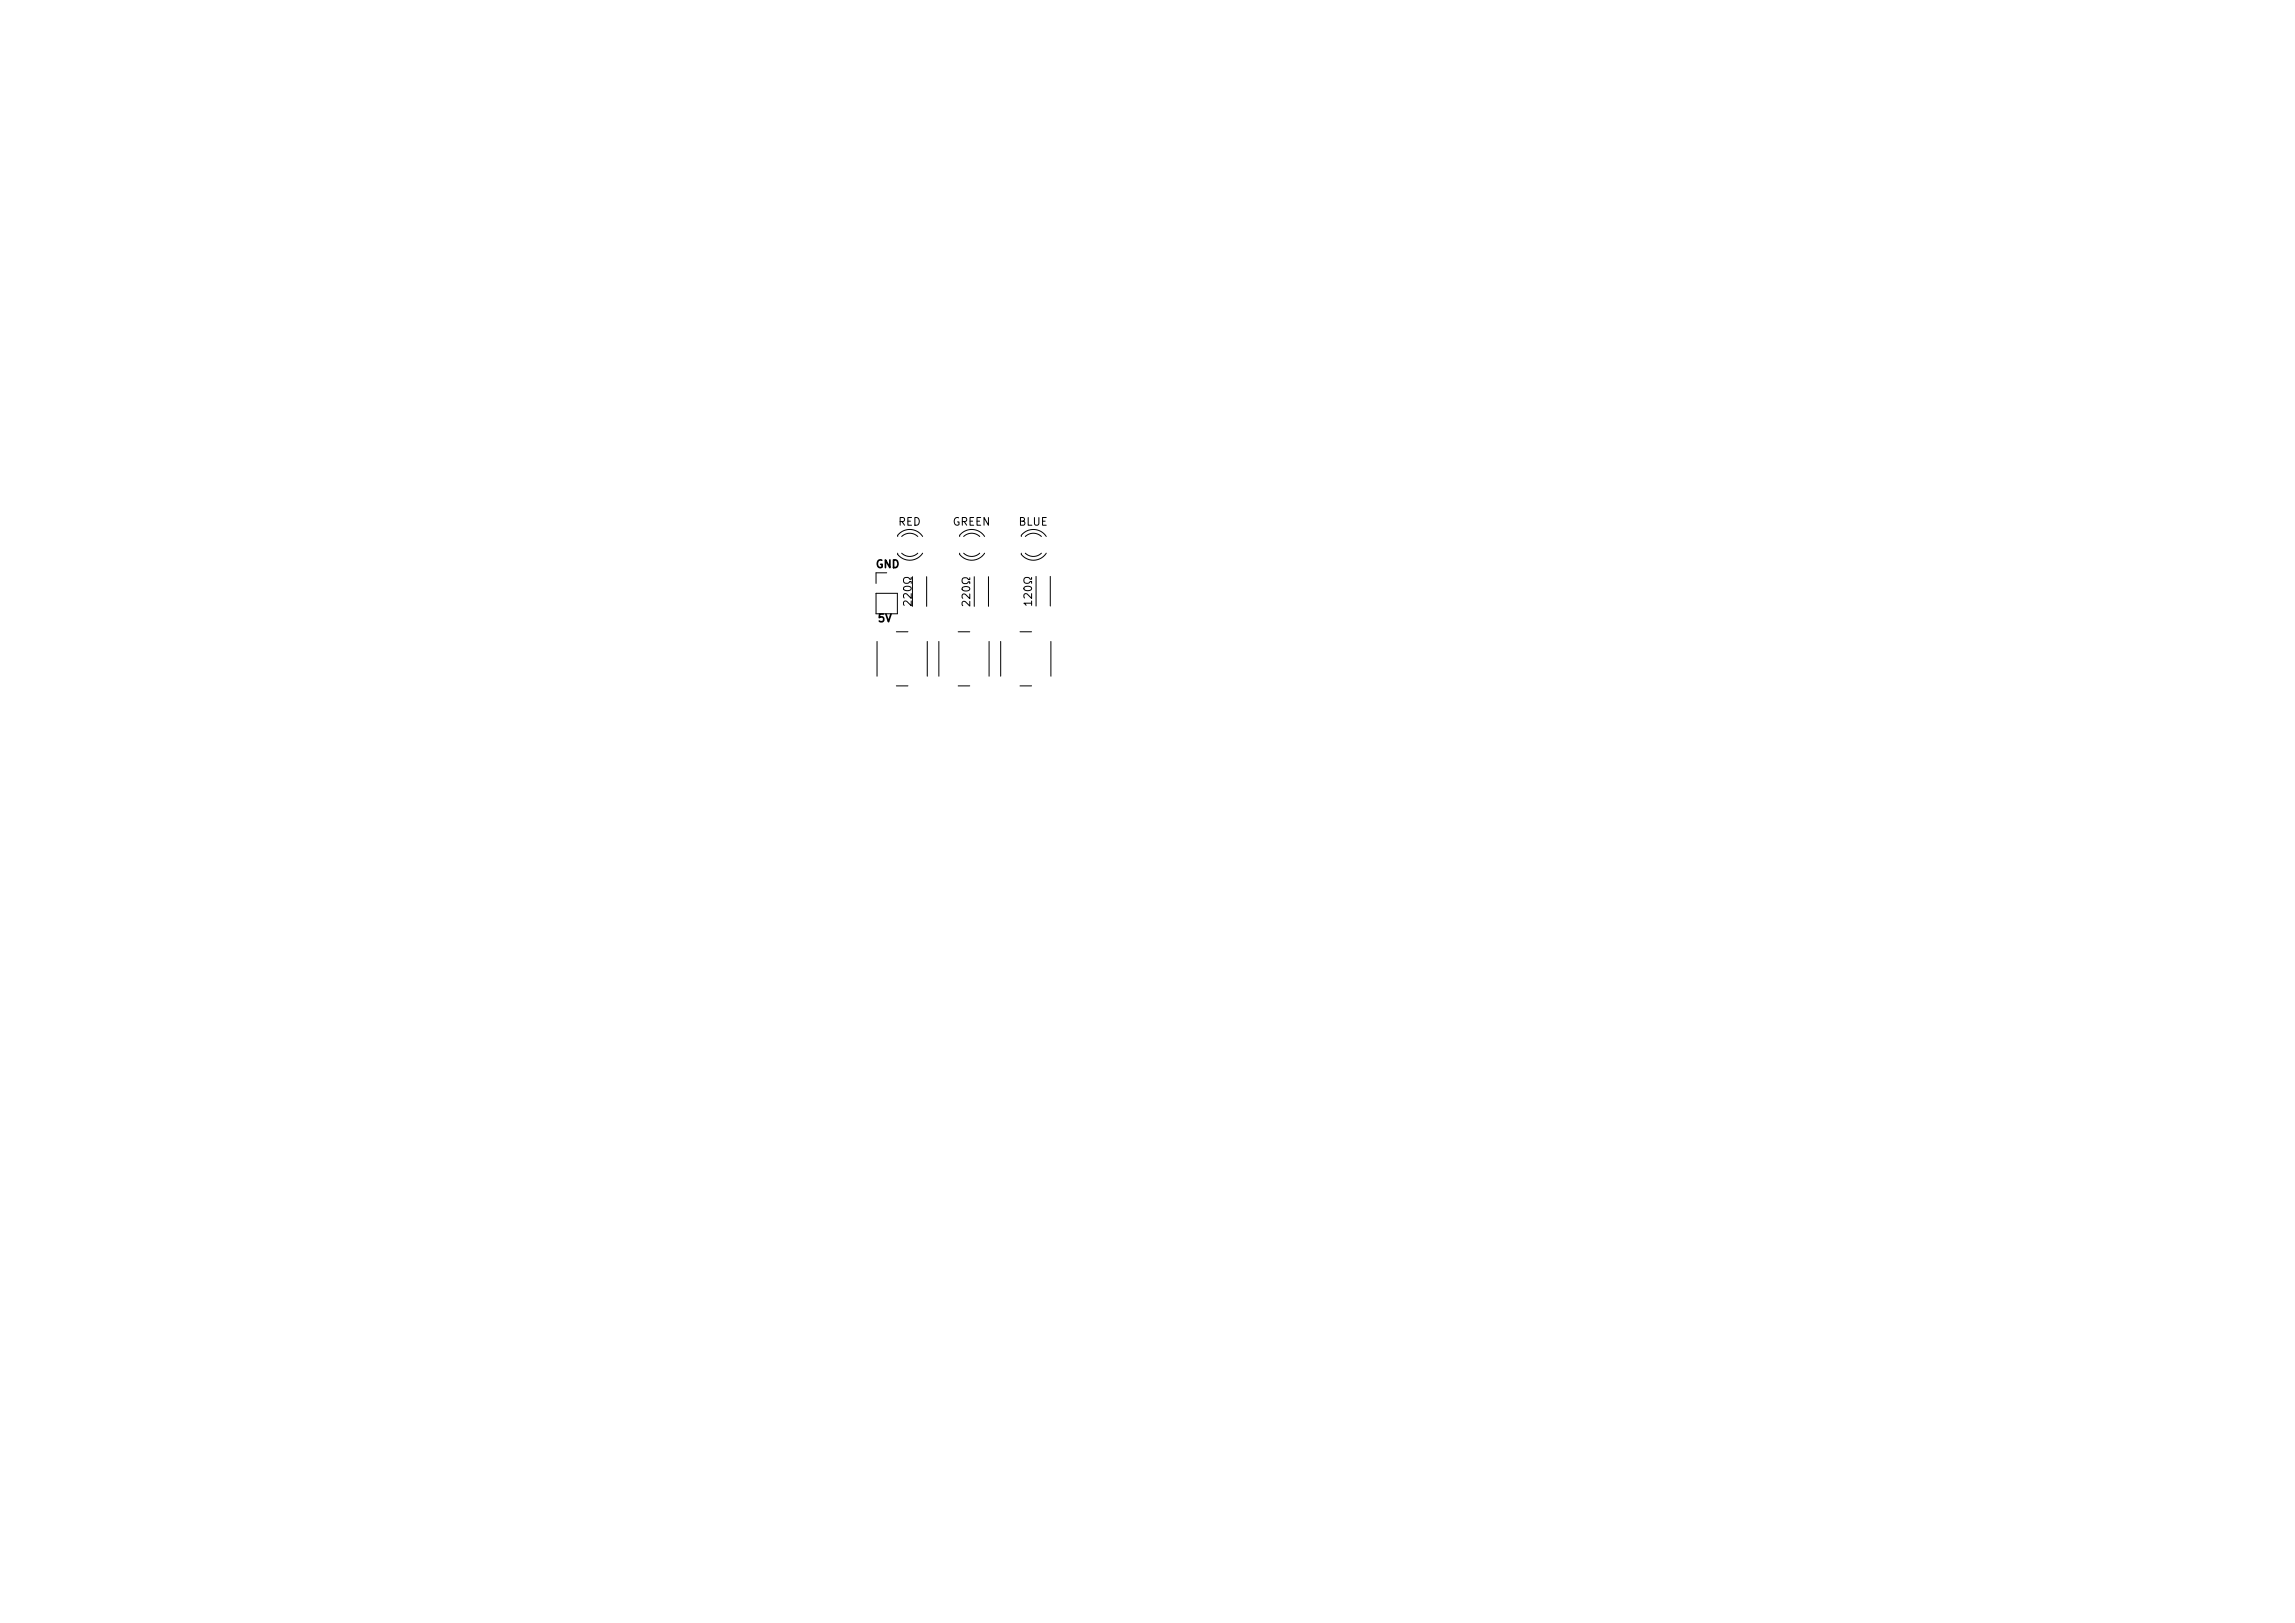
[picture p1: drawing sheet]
<svg xmlns="http://www.w3.org/2000/svg" width="297mm" height="210mm" viewBox="0 0 297 210" stroke-linecap="round" stroke-linejoin="round" font-family="sans-serif">
<defs><g id="words">
<g font-size="1">
<text x="116.2" y="68.3">RED</text>
<text x="123.2" y="68.3">GREEN</text>
<text x="131.7" y="68.3">BLUE</text>
<text x="113.2" y="73.8">GND</text>
<text x="113.5" y="80.8">5V</text>
<text x="118.2" y="78.6" transform="rotate(-90 118.2 78.6)">220Ω</text>
<text x="125.8" y="78.7" transform="rotate(-90 125.8 78.7)">220Ω</text>
<text x="133.8" y="78.6" transform="rotate(-90 133.8 78.6)">120Ω</text>
</g>
</g></defs>
<g fill="none" stroke="#000" stroke-width=".13">
<path d="M113.4 76.8h2.7v2.6h-2.7zM114.7 74.1h-1.3v1.4M116.2 71.6v.1a1.99 1.99 0 0 0 3.2-.1M116.7 71.6a1.5 1.5 0 0 0 2.1 0M116.7 69.4a1.5 1.5 0 0 1 2.1 0M118.1 74.6v3.9M119.4 69.4a1.99 1.99 0 0 0-3.2-.1v.1M119.9 74.6v3.9M124.2 71.6v.1a1.99 1.99 0 0 0 3.2-.1M124.7 71.6a1.5 1.5 0 0 0 2.1 0M124.7 69.4a1.5 1.5 0 0 1 2.1 0M126.1 74.6v3.9"/>
<path d="M127.4 69.4a1.99 1.99 0 0 0-3.2-.1v.1M127.9 74.6v3.9M132.2 71.6v.1a1.99 1.99 0 0 0 3.2-.1M132.7 71.6a1.5 1.5 0 0 0 2.1 0M132.7 69.4a1.5 1.5 0 0 1 2.1 0M134.1 74.6v3.8M135.4 69.4a1.99 1.99 0 0 0-3.2-.1v.1M135.9 74.6v3.8M113.5 83v4.5M116 88.8h1.5M116 81.8h1.5M120 83v4.5"/>
<path d="M121.5 83v4.5M124 88.8h1.5M124 81.8h1.5M128 83v4.5M129.5 83v4.5M132 88.8h1.5M132 81.8h1.5M136 83v4.5"/>
</g>
<use href="#words"/>
</svg>
